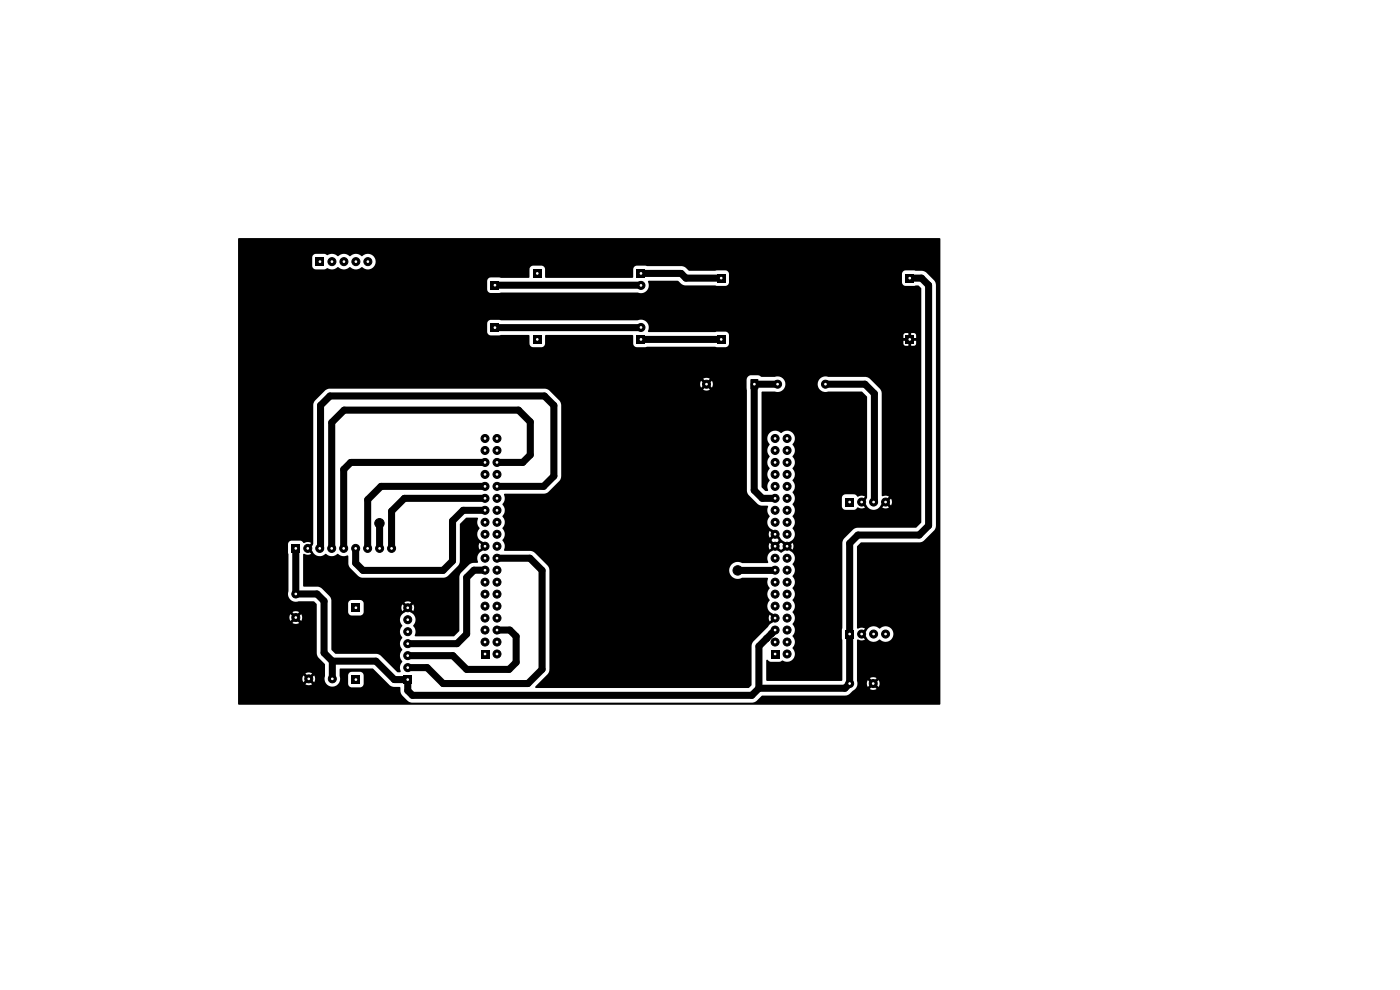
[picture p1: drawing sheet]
<svg xmlns="http://www.w3.org/2000/svg" width="297mm" height="210mm" viewBox="0 0 297 210" stroke-linecap="round" stroke-linejoin="round" font-family="sans-serif">
<g fill="#000">
<path d="M67 54.7h1.7v1.7h-1.7zM104.1 59.7h1.7v1.7h-1.7zM113.1 57.2h1.7v1.7h-1.7zM135.1 57.2h1.7v1.7h-1.7zM152.1 58.2h1.8v1.7h-1.8zM192.2 58.2h1.6v1.7h-1.6zM50.6 50.5h148.7l.2 .2-.1 98.8h-148.7l-.2-.2v-5.4h13.6l.3 .8 .6-.6 .4 .4-.6 .7a1.35 1.35 0 0 0 1.4-.1l-.6-.6 .4-.4 .7 .6a1.35 1.35 0 0 0-.1-1.4l-.6 .6-.4-.4 .6-.7a1.35 1.35 0 0 0-1.4 .1l.6 .6-.4 .4-.6-.6-.3 .6h-13.6v-13h10.9l.2 .8 .7-.6 .4 .4-.7 .7a1.35 1.35 0 0 0 1.5-.1l-.7-.6 .4-.4 .7 .6a1.35 1.35 0 0 0 0-1.4l-.7 .6-.4-.4 .7-.7a1.35 1.35 0 0 0-1.5 .1l.7 .6-.4 .4-.7-.6-.2 .6h-10.9v-15.5h10.6l.1 10a1.67 1.67 0 0 0 .4 1.8 1.67 1.67 0 0 0 1.8 .4h3.1l.7 .6v10.4l.4 .9 1.3 1.4v2.6a1.68 1.68 0 0 0 1.7 2.2 1.68 1.68 0 0 0 1.5-2.4h1.7v1.8a.79 .79 0 0 0 .8 .7h1.9l.5-.3 .2-.4-.1-2.1-.6-.5h-1.9l-.6 .3-.2 .5h-1.7v-1.5h7l3.7 3.7 .7 .2 1.4 .1 .1 1.1 .3 .6 1.2 1.2 .9 .4h72.2l.7-.3 1.4-1.2h17.7l.7-.3 .8-.8a1.68 1.68 0 0 0 1-1.6h2l.2 .8 .7-.6 .4 .4-.7 .7a1.35 1.35 0 0 0 1.5-.1l-.7-.6 .4-.4 .7 .6a1.35 1.35 0 0 0 0-1.4l-.7 .6-.4-.4 .7-.7a1.35 1.35 0 0 0-1.5 .1l.7 .6-.4 .4-.7-.6-.2 .6h-2l-.1-9.1 .2-.2a1.39 1.39 0 0 0 1.5 0l-.6-.6 .4-.4 .5 .5a1.73 1.73 0 0 0 2.8 .5 1.69 1.69 0 0 0 2.4 .1 1.69 1.69 0 0 0 0-2.5 1.69 1.69 0 0 0-2.4 .2 1.71 1.71 0 0 0-2.9 .6l-.4 .4-.4-.4 .6-.7a1.69 1.69 0 0 0-1.6 0l-.1-.1 .1-17.4 .8-.7 12.7-.1 .6-.3 2.2-2.2 .4-.9v-51.2l-.4-.9-2.1-1.9-4-.3a.79 .79 0 0 0-.8 .8l.1 1.9 .2 .5 .5 .2 2.7-.1 .6 .6v49.7l-1.1 1-12.7 .1-.6 .3-2.2 2.4-.1 .4-.1 29.3h-15.9l-.1-.1v-4.2a.21 .21 0 0 1 .1-.2 .21 .21 0 0 1 .3 .2l.5 .3h2l.4-.3a1.74 1.74 0 0 0 2.3-.3 1.74 1.74 0 0 0-.1-2.4 1.85 1.85 0 0 0 0-2.5 1.85 1.85 0 0 0 0-2.5 1.85 1.85 0 0 0 0-2.6l.1-.1a1.78 1.78 0 0 0-.1-2.4l.1-.1a1.78 1.78 0 0 0-.1-2.5l.1-.1a1.78 1.78 0 0 0-.1-2.4 1.85 1.85 0 0 0 0-2.5 1.71 1.71 0 0 0-.6-2.9l-.5-.4 .5-.5 .6 .7 .2-.6-.2-.8-.6 .6-.5-.4 .6-.5a1.73 1.73 0 0 0 .5-2.9l.1-.1a1.78 1.78 0 0 0-.1-2.4 1.85 1.85 0 0 0 0-2.5 1.85 1.85 0 0 0 0-2.6l.1-.1a1.78 1.78 0 0 0-.1-2.4l.1-.1a1.78 1.78 0 0 0-.1-2.5l.1-.1a1.78 1.78 0 0 0-.1-2.4l.1-.1a1.78 1.78 0 0 0-.1-2.4 1.71 1.71 0 0 0 0-2.5 1.71 1.71 0 0 0-2.4 .1 1.71 1.71 0 0 0-2.5 0 1.71 1.71 0 0 0 .1 2.4l-.1 .1a1.78 1.78 0 0 0 .1 2.4l-.1 .2a1.78 1.78 0 0 0 .1 2.4l-.1 .1a1.78 1.78 0 0 0 .1 2.4 2.19 2.19 0 0 0-.4 2.1l-.5 .1-.8-.8v-20.1l.1-.1h2.7a1.65 1.65 0 0 0 2.2-1.7h6.9v.2a1.66 1.66 0 0 0 2.2 1.5h7.1l1.1 1.1v21.3l-.6 .9-.4-.4 .6-.6-.2-.2-.6-.1-.8 .3-.3-.4-.5-.2-2 .1-.5 .6v2a.8 .8 0 0 0 .8 .7h1.7l.5-.2a.49 .49 0 0 1 .4-.4 .49 .49 0 0 1 .5 .2l1-.2-.6-.6 .4-.4 .5 .5a1.67 1.67 0 0 0 1.6 1.1 1.67 1.67 0 0 0 1.5-1.2l.5-.4 .4 .4-.6 .7a1.35 1.35 0 0 0 1.4-.1l-.7-.6 .5-.4 .6 .6a1.35 1.35 0 0 0 0-1.4l-.6 .6-.5-.4 .7-.7a1.44 1.44 0 0 0-1.3 0l-.2-.2v-21.7l-.2-.5-2.4-2.6-.6-.3-8.2-.1a1.67 1.67 0 0 0-2.2 1.5h-6.9v-.2a1.66 1.66 0 0 0-2.2-1.3h-2.9l-.6-.3h-1.7a1.01 1.01 0 0 0-.8 .9l.1 23.9 .3 .6 2.1 2 .7 .3h1.2l.2 .2a1.87 1.87 0 0 0 .3 2 1.71 1.71 0 0 0 .6 2.9l.5 .4-.5 .5-.6-.7a1.35 1.35 0 0 0 0 1.5l.6-.7 .5 .4-.7 .7v.2l.7 .7-.5 .4-.6-.6a1.35 1.35 0 0 0 0 1.4l.6-.7 .5 .5-.6 .5a1.76 1.76 0 0 0-.8 2.4l-.2 .1h-5.3a1.82 1.82 0 0 0-2.8 1.6 1.82 1.82 0 0 0 2.8 1.6h5.2l.2 .2a1.87 1.87 0 0 0 .4 2 1.85 1.85 0 0 0 0 2.5 1.71 1.71 0 0 0 .6 2.9l.5 .4-.5 .4-.6-.6a1.35 1.35 0 0 0 0 1.4l.6-.6 .5 .4-1 .8-3.6 3.7-.3 .6-.1 8.6-.6 .6h-45.2v-.3l2.6-2.6 .4-.9-.1-21.5-.3-.6-3.2-3-6-.2a2.19 2.19 0 0 0-.4-2.2 1.81 1.81 0 0 0 0-2.6v-.1a1.78 1.78 0 0 0 0-2.4 1.85 1.85 0 0 0 0-2.5v-.2a2.68 2.68 0 0 0 .4-2l8.7-.1 .6-.3 2.6-2.8 .2-.5v-15.2l-.4-.9-2.4-2.3-.7-.3-46 .1-.6 .3-2.2 2.2-.4 .9v29.5l-.6 .9-.4-.5 .6-.6a1.36 1.36 0 0 0-1.4 0l-.8-.5h-1.9a.79 .79 0 0 0-.8 .7h-10.6v-34h98l.2 .8 .7-.6 .4 .4-.6 .7a1.35 1.35 0 0 0 1.4-.1l-.6-.6 .4-.4 .6 .6a1.35 1.35 0 0 0 0-1.4l-.6 .6-.4-.4 .6-.6-.6-.3-.8 .3 .6 .6-.4 .4-.7-.6-.2 .6h-98v-12.8h52.8l.1 1.9 .4 .6h8.4l.1 1.9 .3 .5 .5 .2h1.8l.4-.2 .3-.5v-1.8l.2-.1h18.3l.2 .1 .1 2 .2 .3 .5 .2 18.9-.1 .4-.1 .2-.5 .1-1.9h37v.6h.9v.6h-.9v.7l.2 .3 .8 .1v-1h.6v1l.8-.1 .2-.4v-.6h-.9v-.6h.9v-.8l-.4-.2h-.6v.9h-.6v-.9h-.8l-.2 .4h-37l-.3-.6-.5-.2-16.2 .1-.2-.1a1.7 1.7 0 0 0-.3-2 1.7 1.7 0 0 0-1.9-.4l-31.2-.1-.6 .3-.2 .5h-52.8v-9h52.8v1.8a.79 .79 0 0 0 .8 .8l31.2-.1a1.72 1.72 0 0 0 1.9-.5 1.72 1.72 0 0 0 .3-1.9l.2-.1h6.1l.9 .7 .7 .3 8.5 .1 .5-.2 .2-.5 .1-1.9-.3-.6-.5-.2-7.7 .1-.9-.7-.7-.3-9.5-.1-.5 .2-.2 .3-.1 2-.1 .1h-18.4l-.2-.1v-1.8l-.3-.5-.4-.2h-1.8a.79 .79 0 0 0-.8 .8v1.7l-.1 .1-8.1-.1-.6 .3-.2 .5h-52.8v-5h15.7v1.9a.8 .8 0 0 0 .8 .7h1.8l.7-.3a1.81 1.81 0 0 0 2.2-.3l.1 .1a1.78 1.78 0 0 0 2.5-.1l.1 .1a1.78 1.78 0 0 0 2.4-.1 1.69 1.69 0 0 0 2.4 .1 1.69 1.69 0 0 0 0-2.5 1.69 1.69 0 0 0-2.5 .2 1.84 1.84 0 0 0-2.5 0 1.84 1.84 0 0 0-2.5 0l-.2-.1a1.8 1.8 0 0 0-2.1-.2l-.6-.3-1.9 .1-.5 .2-.2 .5h-15.7zM104.1 68.7h1.7v1.7h-1.7zM113.1 71.2h1.7v1.7h-1.7zM135.1 71.2h1.7v1.7h-1.7zM152.1 71.2h1.8v1.7h-1.8zM192.2 71.2h1.6v1.7h-1.6z"/>
<path d="M159.2 80.5h1.6v2h-1.6zM61.9 115.5h1.7v1.7h-1.7zM64.4 117.5l1 .2 .6-.2-.6-.7 .4-.4 .5 .5a1.73 1.73 0 0 0 2.8 .6 1.85 1.85 0 0 0 2.6 0h.1a1.86 1.86 0 0 0 2 .3l.1 1.8 .2 .7 1.9 1.9 .6 .3h17.8l.6-.3 2.2-2.2 .3-.6 .1-8.3 1.3-1.3h2.3l.2 .3a1.86 1.86 0 0 0 .3 2 1.71 1.71 0 0 0 .7 2.8l.4 .5-.4 .4-.7-.6a1.35 1.35 0 0 0 .1 1.4l.6-.7 .4 .5-.5 .5a1.76 1.76 0 0 0-.9 2.4l-.1 .1a2.35 2.35 0 0 0-1.8 .4l-1.7 1.7-.4 .9v11.5l-1.2 1.1h-8l-.2-.3a1.86 1.86 0 0 0-.4-2 1.71 1.71 0 0 0-.6-2.8l-.4-.5 .4-.4 .7 .6a1.35 1.35 0 0 0-.1-1.4l-.6 .6-.4-.4 .6-.6-.2-.1-.6-.1-.6 .2 .6 .6-.4 .4-.7-.6a1.35 1.35 0 0 0 .1 1.4l.6-.6 .4 .4-.5 .5a1.74 1.74 0 0 0-.5 2.9 1.85 1.85 0 0 0 0 2.5 1.85 1.85 0 0 0 0 2.5 1.85 1.85 0 0 0 0 2.6l-.1 .1a1.85 1.85 0 0 0-.3 2l-.8 .1-3.4-3.5-.7-.4h-8.9l-.8-.8-.1-9.9h3.5l.1 1.9 .2 .5 .5 .2h1.8l.5-.2 .3-.6v-1.8l-.2-.4-.5-.3h-1.9a.79 .79 0 0 0-.8 .7h-3.5v-.9l-.2-.4-2-2-.7-.3h-3.1zM164.5 113.8l.4-.4 1 1.2 1 .8-.4 .4-.7-.6h-.2l-.7 .6-.4-.4 .7-.7v-.2zM164.5 116.4l.4-.5 .7 .7h.2l.7-.7 .4 .5-1.2 .9zM179.4 105.7h1.7v1.7h-1.7zM74.6 128.1h1.7v1.7h-1.7zM102 137.9h1.7v1.7h-1.7zM163.6 137.9h1.7v1.7h-1.7zM179.4 133.7h1.7v1.7h-1.7zM74.6 143.3h1.7v1.7h-1.7zM85.6 143.3h1.8v1.7h-1.8z"/>
</g>
<g fill="#000" stroke="#000" stroke-width=".21">
<circle cx="70.4" cy="55.5" r=".85"/>
<circle cx="73" cy="55.5" r=".85"/>
<circle cx="75.5" cy="55.5" r=".85"/>
<circle cx="78" cy="55.5" r=".85"/>
<circle cx="136" cy="60.5" r=".85"/>
<circle cx="136" cy="69.5" r=".85"/>
<circle cx="102.9" cy="93" r=".85"/>
<circle cx="102.9" cy="95.6" r=".85"/>
<circle cx="102.9" cy="98.1" r=".85"/>
<circle cx="105.4" cy="98.1" r=".85"/>
<circle cx="105.4" cy="95.6" r=".85"/>
<circle cx="105.4" cy="93" r=".85"/>
<circle cx="149.9" cy="81.5" r=".85"/>
<circle cx="164.4" cy="95.6" r=".85"/>
<circle cx="164.4" cy="98.1" r=".85"/>
<circle cx="164.4" cy="93" r=".85"/>
<circle cx="165" cy="81.5" r=".85"/>
<circle cx="167" cy="95.6" r=".85"/>
<circle cx="167" cy="93" r=".85"/>
<circle cx="167" cy="98.1" r=".85"/>
<circle cx="175.1" cy="81.5" r=".85"/>
<circle cx="65.3" cy="116.3" r=".85"/>
<circle cx="67.8" cy="116.3" r=".85"/>
<circle cx="70.4" cy="116.3" r=".85"/>
<circle cx="72.9" cy="116.3" r=".85"/>
<circle cx="75.4" cy="116.3" r=".85"/>
<circle cx="78" cy="116.3" r=".85"/>
<circle cx="80.5" cy="111" r="1"/>
<circle cx="80.5" cy="116.3" r=".85"/>
<circle cx="83.1" cy="116.3" r=".85"/>
<circle cx="102.9" cy="108.3" r=".85"/>
<circle cx="102.9" cy="100.6" r=".85"/>
<circle cx="102.9" cy="110.8" r=".85"/>
<circle cx="102.9" cy="103.2" r=".85"/>
<circle cx="102.9" cy="113.3" r=".85"/>
<circle cx="102.9" cy="115.9" r=".85"/>
<circle cx="102.9" cy="118.4" r=".85"/>
<circle cx="102.9" cy="105.7" r=".85"/>
<circle cx="105.4" cy="105.7" r=".85"/>
<circle cx="105.4" cy="110.8" r=".85"/>
<circle cx="105.4" cy="113.3" r=".85"/>
<circle cx="105.4" cy="115.9" r=".85"/>
<circle cx="105.4" cy="118.4" r=".85"/>
<circle cx="105.4" cy="103.2" r=".85"/>
<circle cx="105.4" cy="100.6" r=".85"/>
<circle cx="105.4" cy="108.3" r=".85"/>
<circle cx="164.4" cy="115.9" r=".85"/>
<circle cx="164.4" cy="118.4" r=".85"/>
<circle cx="164.4" cy="105.7" r=".85"/>
<circle cx="164.4" cy="103.2" r=".85"/>
<circle cx="164.4" cy="110.8" r=".85"/>
<circle cx="164.4" cy="113.3" r=".85"/>
<circle cx="164.4" cy="108.3" r=".85"/>
<circle cx="164.4" cy="100.6" r=".85"/>
<circle cx="167" cy="113.3" r=".85"/>
<circle cx="167" cy="100.6" r=".85"/>
<circle cx="167" cy="108.3" r=".85"/>
<circle cx="167" cy="110.8" r=".85"/>
<circle cx="167" cy="118.4" r=".85"/>
<circle cx="167" cy="103.2" r=".85"/>
<circle cx="167" cy="115.9" r=".85"/>
<circle cx="167" cy="105.7" r=".85"/>
<circle cx="182.8" cy="106.5" r=".85"/>
<circle cx="185.3" cy="106.5" r=".85"/>
<circle cx="187.9" cy="106.5" r=".85"/>
<circle cx="62.7" cy="131" r=".85"/>
<circle cx="62.7" cy="126" r=".85"/>
<circle cx="86.5" cy="139.1" r=".85"/>
<circle cx="86.5" cy="136.5" r=".85"/>
<circle cx="86.5" cy="134" r=".85"/>
<circle cx="86.5" cy="128.9" r=".85"/>
<circle cx="86.5" cy="131.5" r=".85"/>
<circle cx="102.9" cy="128.6" r=".85"/>
<circle cx="102.9" cy="136.2" r=".85"/>
<circle cx="102.9" cy="131.1" r=".85"/>
<circle cx="102.9" cy="133.7" r=".85"/>
<circle cx="102.9" cy="126" r=".85"/>
<circle cx="102.9" cy="123.5" r=".85"/>
<circle cx="102.9" cy="121" r=".85"/>
<circle cx="105.4" cy="128.6" r=".85"/>
<circle cx="105.4" cy="136.2" r=".85"/>
<circle cx="105.4" cy="131.1" r=".85"/>
<circle cx="105.4" cy="138.7" r=".85"/>
<circle cx="105.4" cy="133.7" r=".85"/>
<circle cx="105.4" cy="121" r=".85"/>
<circle cx="105.4" cy="126" r=".85"/>
<circle cx="105.4" cy="123.5" r=".85"/>
<circle cx="156.5" cy="121" r="1"/>
<circle cx="164.4" cy="136.2" r=".85"/>
<circle cx="164.4" cy="131.1" r=".85"/>
<circle cx="164.4" cy="128.6" r=".85"/>
<circle cx="164.4" cy="133.7" r=".85"/>
<circle cx="164.4" cy="121" r=".85"/>
<circle cx="164.4" cy="123.5" r=".85"/>
<circle cx="164.4" cy="126" r=".85"/>
<circle cx="167" cy="133.7" r=".85"/>
<circle cx="167" cy="138.7" r=".85"/>
<circle cx="167" cy="136.2" r=".85"/>
<circle cx="167" cy="128.6" r=".85"/>
<circle cx="167" cy="131.1" r=".85"/>
<circle cx="167" cy="126" r=".85"/>
<circle cx="167" cy="121" r=".85"/>
<circle cx="167" cy="123.5" r=".85"/>
<circle cx="182.8" cy="134.5" r=".85"/>
<circle cx="185.3" cy="134.5" r=".85"/>
<circle cx="187.9" cy="134.5" r=".85"/>
<circle cx="65.5" cy="144" r=".85"/>
<circle cx="70.5" cy="144" r=".85"/>
<circle cx="86.5" cy="141.6" r=".85"/>
<circle cx="180.2" cy="145" r=".85"/>
<circle cx="185.2" cy="145" r=".85"/>
</g>
<g fill="none" stroke="#000" stroke-width="1.5">
<path d="M136 58h8.5l1 1h7.5M193 59h2.5l1.5 1.5v51l-2 2h-13l-1.7 1.8v29.7l-1.1 1h-18.2M105 60.5h31M136 72h17M136 69.5h-31M102.9 98.1h-28.5l-1.5 1.5v16.7M105.4 98.1h5.5l1.6-1.6v-7l-2.5-2.5h-37l-2.6 2.6v26.7M165 81.5h-5v22.5l1.7 1.7h2.7M175.1 81.5h8.4l2 2v22.8l-.2 .2M62.7 116.3v9.7h4.6l1.5 1.5v11l1.7 1.8M78 116.3h.1M80.5 111h.1"/>
<path d="M80.5 111v5.3M102.9 103.2h-22.1l-2.8 2.8v10.3M102.9 115.9l-.1 .1M102.9 108.3h-4.7l-2.2 2.2v8.5l-2 2h-17l-1.6-1.5v-3.2M102.9 105.7h-17.1l-2.7 2.7v7.9M105.4 103.2h9.9l2.2-2.2v-15l-2-2h-45.5l-2 2v30.2l-.2 .1M105.4 118.4h7l2.6 2.6v21l-3 3h-18l-3.4-3.4h-4.1M102.9 121h-2.4l-1.5 1.5v12l-2 2h-10.5M105.4 133.7h2.8l1.3 1.3v5.5l-1.5 1.5h-9l-2.9-2.9h-9.6M156.5 121h7.9M162.6 135.4v.1M163.7 134.4h.1"/>
<path d="M164.4 133.7l-3.4 3.4v8.9M164.4 121h.1M70.5 140.3h9.3l3.9 3.9h2.8v2.3l1 1h72l1.5-1.5M70.5 140.3v3.7"/>
</g>
<g fill="#fff" stroke="#fff" stroke-width=".21">
<circle cx="86.5" cy="144.2" r=".17"/>
<circle cx="86.5" cy="141.6" r=".17"/>
<circle cx="86.5" cy="139.1" r=".17"/>
<circle cx="86.5" cy="136.5" r=".17"/>
<circle cx="86.5" cy="134" r=".17"/>
<circle cx="86.5" cy="131.5" r=".17"/>
<circle cx="86.5" cy="128.9" r=".17"/>
<circle cx="75.5" cy="128.9" r=".17"/>
<circle cx="75.5" cy="144.2" r=".17"/>
<circle cx="78" cy="55.5" r=".17"/>
<circle cx="75.5" cy="55.5" r=".17"/>
<circle cx="73" cy="55.5" r=".17"/>
<circle cx="70.4" cy="55.5" r=".17"/>
<circle cx="67.9" cy="55.5" r=".17"/>
<circle cx="105.4" cy="93" r=".17"/>
<circle cx="102.9" cy="93" r=".17"/>
<circle cx="105.4" cy="95.6" r=".17"/>
<circle cx="102.9" cy="95.6" r=".17"/>
<circle cx="105.4" cy="98.1" r=".17"/>
<circle cx="102.9" cy="98.1" r=".17"/>
<circle cx="105.4" cy="100.6" r=".17"/>
<circle cx="102.9" cy="100.6" r=".17"/>
<circle cx="105.4" cy="103.2" r=".17"/>
<circle cx="102.9" cy="103.2" r=".17"/>
<circle cx="105.4" cy="105.7" r=".17"/>
<circle cx="102.9" cy="105.7" r=".17"/>
<circle cx="105.4" cy="108.3" r=".17"/>
<circle cx="102.9" cy="108.3" r=".17"/>
<circle cx="105.4" cy="110.8" r=".17"/>
<circle cx="102.9" cy="110.8" r=".17"/>
<circle cx="105.4" cy="113.3" r=".17"/>
<circle cx="102.9" cy="113.3" r=".17"/>
<circle cx="105.4" cy="115.9" r=".17"/>
<circle cx="102.9" cy="115.9" r=".17"/>
<circle cx="105.4" cy="118.4" r=".17"/>
<circle cx="102.9" cy="118.4" r=".17"/>
<circle cx="105.4" cy="121" r=".17"/>
<circle cx="102.9" cy="121" r=".17"/>
<circle cx="105.4" cy="123.5" r=".17"/>
<circle cx="102.9" cy="123.5" r=".17"/>
<circle cx="105.4" cy="126" r=".17"/>
<circle cx="102.9" cy="126" r=".17"/>
<circle cx="105.4" cy="128.6" r=".17"/>
<circle cx="102.9" cy="128.6" r=".17"/>
<circle cx="105.4" cy="131.1" r=".17"/>
<circle cx="102.9" cy="131.1" r=".17"/>
<circle cx="105.4" cy="133.7" r=".17"/>
<circle cx="102.9" cy="133.7" r=".17"/>
<circle cx="105.4" cy="136.2" r=".17"/>
<circle cx="102.9" cy="136.2" r=".17"/>
<circle cx="105.4" cy="138.7" r=".17"/>
<circle cx="102.9" cy="138.7" r=".17"/>
<circle cx="167" cy="93" r=".17"/>
<circle cx="164.4" cy="93" r=".17"/>
<circle cx="167" cy="95.6" r=".17"/>
<circle cx="164.4" cy="95.6" r=".17"/>
<circle cx="167" cy="98.1" r=".17"/>
<circle cx="164.4" cy="98.1" r=".17"/>
<circle cx="167" cy="100.6" r=".17"/>
<circle cx="164.4" cy="100.6" r=".17"/>
<circle cx="167" cy="103.2" r=".17"/>
<circle cx="164.4" cy="103.2" r=".17"/>
<circle cx="167" cy="105.7" r=".17"/>
<circle cx="164.4" cy="105.7" r=".17"/>
<circle cx="167" cy="108.3" r=".17"/>
<circle cx="164.4" cy="108.3" r=".17"/>
<circle cx="167" cy="110.8" r=".17"/>
<circle cx="164.4" cy="110.8" r=".17"/>
<circle cx="167" cy="113.3" r=".17"/>
<circle cx="164.4" cy="113.3" r=".17"/>
<circle cx="167" cy="115.9" r=".17"/>
<circle cx="164.4" cy="115.9" r=".17"/>
<circle cx="167" cy="118.4" r=".17"/>
<circle cx="164.4" cy="118.4" r=".17"/>
<circle cx="167" cy="121" r=".17"/>
<circle cx="164.4" cy="121" r=".17"/>
<circle cx="167" cy="123.5" r=".17"/>
<circle cx="164.4" cy="123.5" r=".17"/>
<circle cx="167" cy="126" r=".17"/>
<circle cx="164.4" cy="126" r=".17"/>
<circle cx="167" cy="128.6" r=".17"/>
<circle cx="164.4" cy="128.6" r=".17"/>
<circle cx="167" cy="131.1" r=".17"/>
<circle cx="164.4" cy="131.1" r=".17"/>
<circle cx="167" cy="133.7" r=".17"/>
<circle cx="164.4" cy="133.7" r=".17"/>
<circle cx="167" cy="136.2" r=".17"/>
<circle cx="164.4" cy="136.2" r=".17"/>
<circle cx="167" cy="138.7" r=".17"/>
<circle cx="164.4" cy="138.7" r=".17"/>
<circle cx="83.1" cy="116.3" r=".17"/>
<circle cx="80.5" cy="116.3" r=".17"/>
<circle cx="78" cy="116.3" r=".17"/>
<circle cx="75.4" cy="116.3" r=".17"/>
<circle cx="72.9" cy="116.3" r=".17"/>
<circle cx="70.4" cy="116.3" r=".17"/>
<circle cx="67.8" cy="116.3" r=".17"/>
<circle cx="65.3" cy="116.3" r=".17"/>
<circle cx="62.7" cy="116.3" r=".17"/>
<circle cx="105" cy="69.5" r=".17"/>
<circle cx="62.7" cy="126" r=".17"/>
<circle cx="62.7" cy="131" r=".17"/>
<circle cx="70.5" cy="144" r=".17"/>
<circle cx="65.5" cy="144" r=".17"/>
<circle cx="105" cy="60.5" r=".17"/>
<circle cx="187.9" cy="134.5" r=".17"/>
<circle cx="185.3" cy="134.5" r=".17"/>
<circle cx="182.8" cy="134.5" r=".17"/>
<circle cx="180.3" cy="134.5" r=".17"/>
<circle cx="187.9" cy="106.5" r=".18"/>
<circle cx="185.3" cy="106.5" r=".18"/>
<circle cx="182.8" cy="106.5" r=".18"/>
<circle cx="180.3" cy="106.5" r=".18"/>
<circle cx="165" cy="81.5" r=".17"/>
<circle cx="175.1" cy="81.5" r=".17"/>
<circle cx="185.3" cy="145" r=".17"/>
<circle cx="180.3" cy="145" r=".17"/>
<circle cx="149.9" cy="81.5" r=".17"/>
<circle cx="160" cy="81.5" r=".17"/>
<circle cx="114" cy="58" r=".18"/>
<circle cx="114" cy="72" r=".17"/>
<circle cx="136" cy="69.5" r=".17"/>
<circle cx="136" cy="72" r=".17"/>
<circle cx="136" cy="60.5" r=".18"/>
<circle cx="136" cy="58" r=".18"/>
<circle cx="193" cy="59" r=".17"/>
<circle cx="153" cy="59" r=".18"/>
<circle cx="153" cy="72" r=".17"/>
<circle cx="193" cy="72" r=".17"/>
</g>
</svg>
